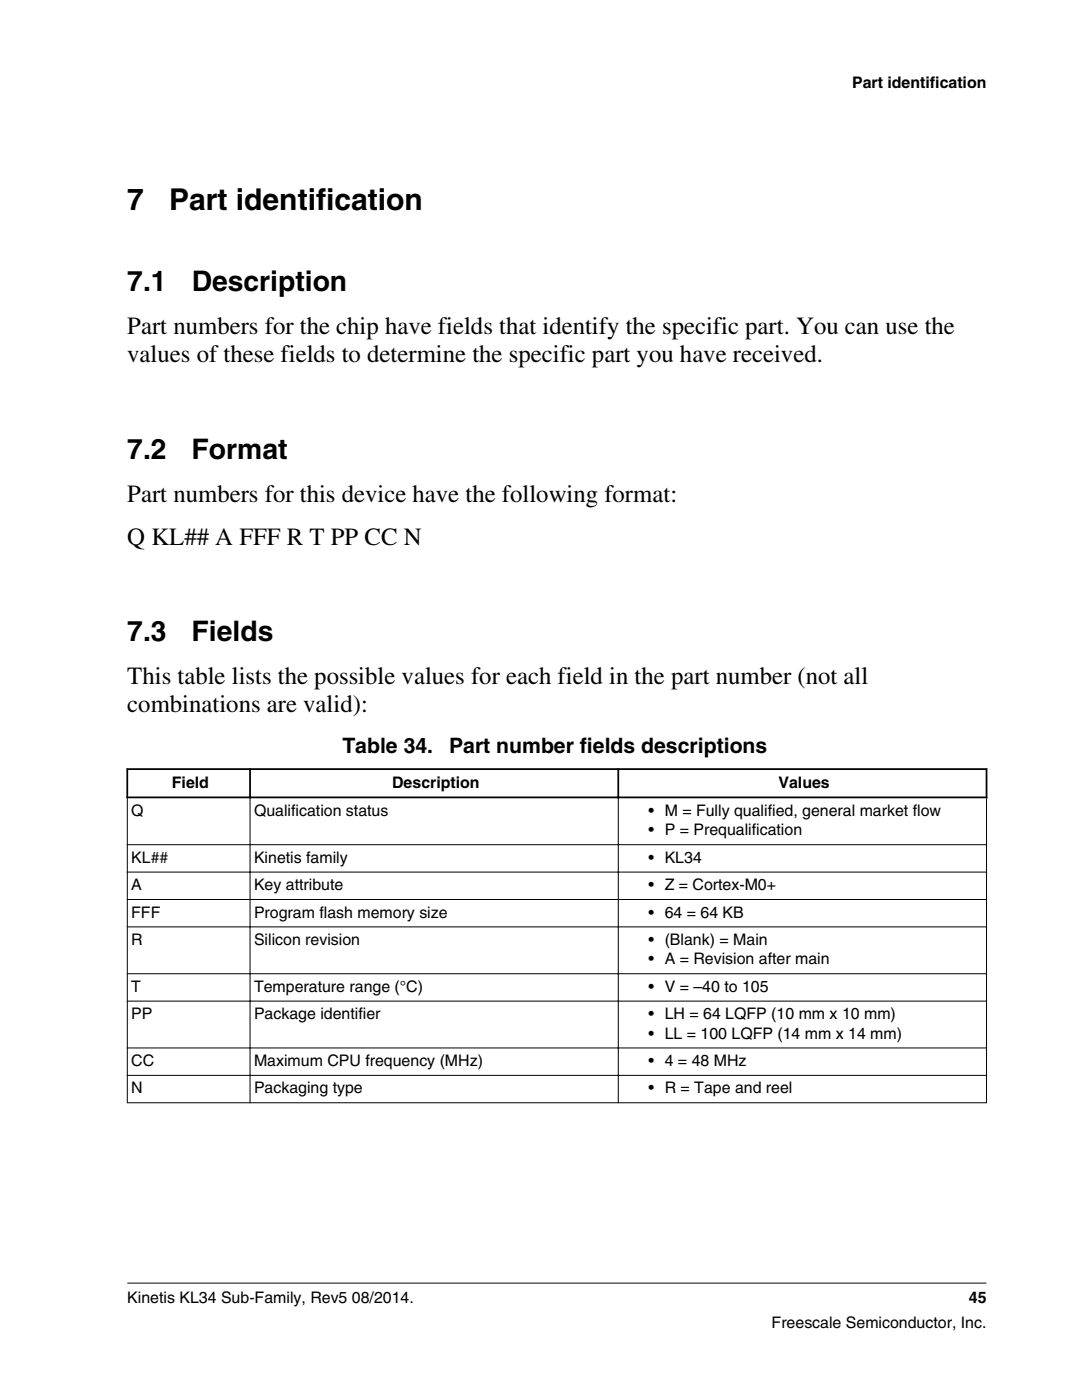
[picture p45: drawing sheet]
<svg xmlns="http://www.w3.org/2000/svg" width="216mm" height="279mm" viewBox="0 0 216 279" stroke-linecap="round" stroke-linejoin="round" font-family="sans-serif">
<defs><g id="words">
<g font-size="6">
<text x="25.4" y="42">7</text>
<text x="33.7" y="42">Part identification</text>
</g>
<g font-size="5.6">
<text x="25.4" y="58.1">7.1</text>
<text x="38.2" y="58.1">Description</text>
<text x="25.4" y="91.5">7.2</text>
<text x="38.2" y="91.5">Format</text>
<text x="25.4" y="127.9">7.3</text>
<text x="38.2" y="127.9">Fields</text>
</g>
<g font-size="4.9">
<text x="25.4" y="66.7">Part numbers for the chip have fields that identify the specific part. You can use the</text>
<text x="25.4" y="72.3">values of these fields to determine the specific part you have received.</text>
<text x="25.4" y="100.1">Part numbers for this device have the following format:</text>
<text x="25.4" y="108.7">Q KL## A FFF R T PP CC N</text>
<text x="25.4" y="136.5">This table lists the possible values for each field in the part number (not all</text>
<text x="25.4" y="142.2">combinations are valid):</text>
</g>
<g font-size="4.2">
<text x="68.3" y="150.2">Table 34.</text>
<text x="89.6" y="150.2">Part number fields descriptions</text>
</g>
<g font-size="3.2">
<text x="170" y="17.5">Part identification</text>
<text x="34.3" y="157.2">Field</text>
<text x="78.3" y="157.2">Description</text>
<text x="155.3" y="157.2">Values</text>
<text x="26.2" y="162.8">Q</text>
<text x="50.7" y="162.8">Qualification status</text>
<text x="129.4" y="166.7">• P = Prequalification</text>
<text x="129.4" y="162.8">• M = Fully qualified, general market flow</text>
<text x="26.2" y="172.2">KL##</text>
<text x="50.7" y="172.2">Kinetis family</text>
<text x="129.4" y="172.2">• KL34</text>
<text x="26.2" y="177.7">A</text>
<text x="50.7" y="177.7">Key attribute</text>
<text x="129.4" y="177.7">• Z = Cortex-M0+</text>
<text x="26.2" y="183.1">FFF</text>
<text x="50.7" y="183.1">Program flash memory size</text>
<text x="129.4" y="183.1">• 64 = 64 KB</text>
<text x="26.2" y="188.6">R</text>
<text x="50.7" y="188.6">Silicon revision</text>
<text x="129.4" y="188.6">• (Blank) = Main</text>
<text x="26.2" y="197.9">T</text>
<text x="50.7" y="197.9">Temperature range (°C)</text>
<text x="129.4" y="192.5">• A = Revision after main</text>
<text x="129.4" y="197.9">• V = –40 to 105</text>
<text x="26.2" y="203.4">PP</text>
<text x="50.7" y="203.4">Package identifier</text>
<text x="129.4" y="203.4">• LH = 64 LQFP (10 mm x 10 mm)</text>
<text x="129.4" y="207.3">• LL = 100 LQFP (14 mm x 14 mm)</text>
<text x="26.2" y="212.8">CC</text>
<text x="50.7" y="212.8">Maximum CPU frequency (MHz)</text>
<text x="129.4" y="212.8">• 4 = 48 MHz</text>
<text x="26.2" y="218.2">N</text>
<text x="50.7" y="218.2">Packaging type</text>
<text x="129.4" y="218.2">• R = Tape and reel</text>
<text x="25.4" y="260">Kinetis KL34 Sub-Family, Rev5 08/2014.</text>
<text x="193.3" y="260">45</text>
<text x="154" y="265">Freescale Semiconductor, Inc.</text>
</g>
</g></defs>
<path d="M25.2 153.5h171.8M25.2 159.1h171.8M25.4 153.3v6M49.9 153.3v6M123.4 153.3v6M196.8 153.3v6" fill="none" stroke="#000" stroke-width=".35"/>
<g fill="none" stroke="#000" stroke-width=".2">
<path d="M25.4 159.3v60.9M49.9 158.9v61.3M123.4 158.9v61.3M196.8 159.3v60.9M25.3 168.6h171.6M25.3 174h171.6M25.3 179.5h171.6M25.3 185h171.6M25.3 194.3h171.6M25.3 199.8h171.6M25.3 209.1h171.6M25.3 214.6h171.6"/>
<path d="M25.3 220.1h171.6M25.4 256.1h171.4"/>
</g>
<use href="#words"/>
</svg>
